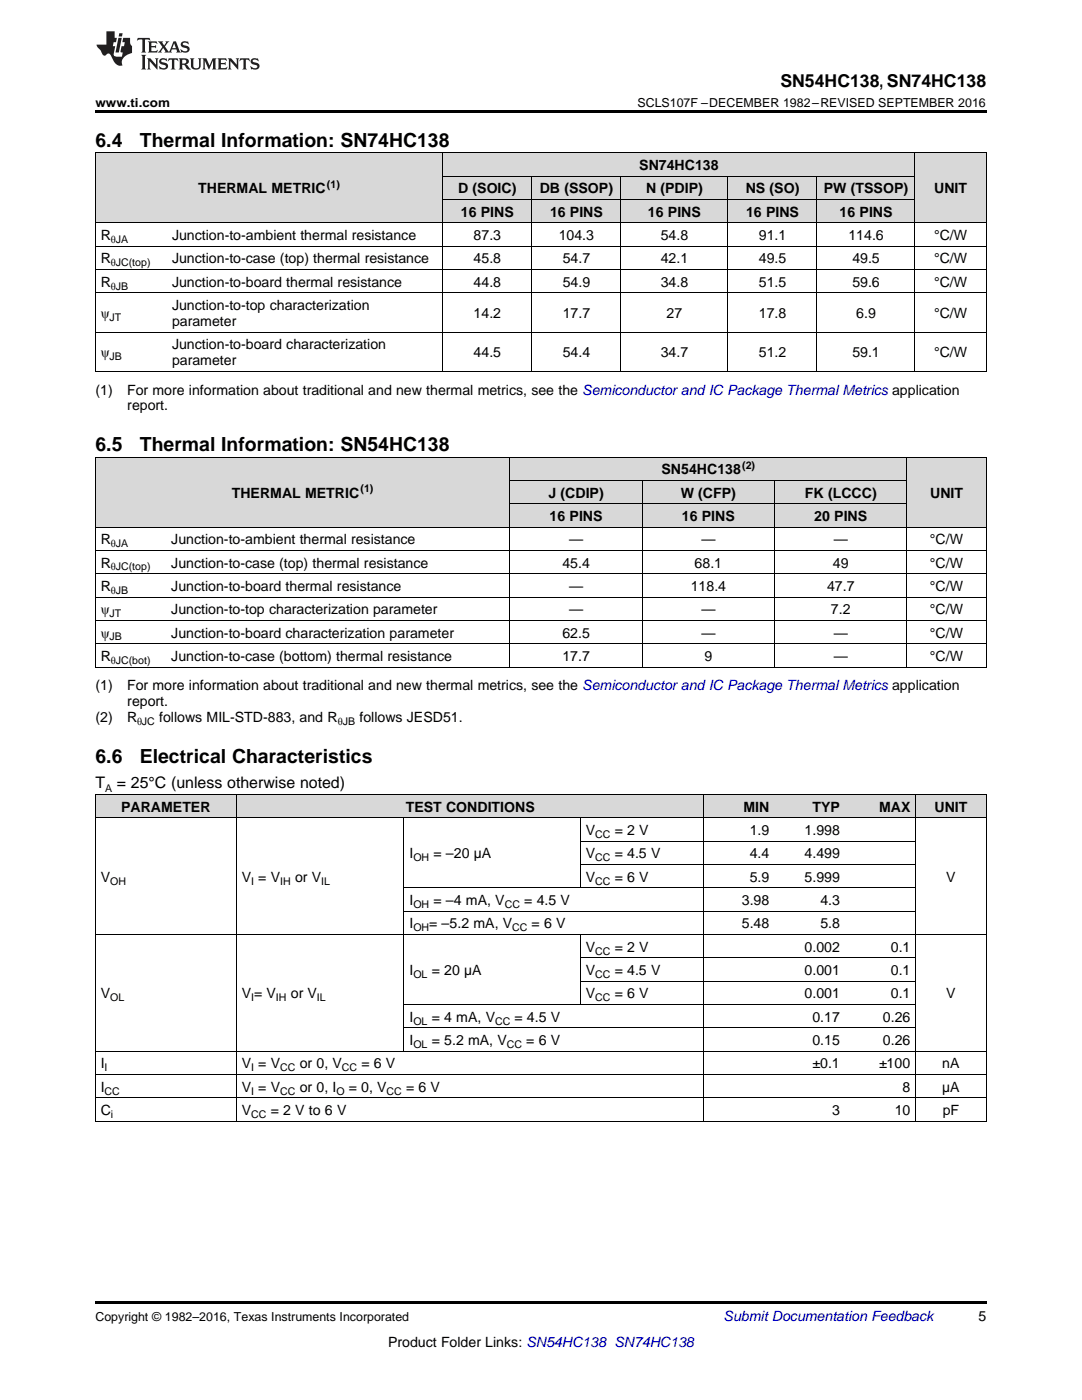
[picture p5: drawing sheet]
<svg xmlns="http://www.w3.org/2000/svg" width="216mm" height="279mm" viewBox="0 0 216 279" stroke-linecap="round" stroke-linejoin="round" font-family="sans-serif">
<defs><g id="words">
<g font-size="3.9">
<text x="19" y="29.3">6.4</text>
<text x="27.9" y="29.3">Thermal Information: SN74HC138</text>
<text x="19" y="90">6.5</text>
<text x="27.9" y="90">Thermal Information: SN54HC138</text>
<text x="19" y="152.2">6.6</text>
<text x="27.9" y="152.2">Electrical Characteristics</text>
</g>
<text font-size="3.5" x="155.7" y="17.3">SN54HC138, SN74HC138</text>
<g font-size="3.2">
<text x="19" y="157.3">T</text>
<text x="23.3" y="157.3">= 25°C (unless otherwise noted)</text>
</g>
<g font-size="2.8">
<text x="127.6" y="33.9">SN74HC138</text>
<text x="39.5" y="38.6">THERMAL METRIC</text>
<text x="91.4" y="38.6">D (SOIC)</text>
<text x="107.7" y="38.6">DB (SSOP)</text>
<text x="128.9" y="38.6">N (PDIP)</text>
<text x="148.8" y="38.6">NS (SO)</text>
<text x="164.4" y="38.6">PW (TSSOP)</text>
<text x="186.4" y="38.6">UNIT</text>
<text x="20.1" y="47.9">R</text>
<text x="34.3" y="47.9">Junction-to-ambient thermal resistance</text>
<text x="92" y="43.3">16 PINS</text>
<text x="94.5" y="47.9">87.3</text>
<text x="109.7" y="43.3">16 PINS</text>
<text x="111.5" y="47.9">104.3</text>
<text x="129.3" y="43.3">16 PINS</text>
<text x="131.8" y="47.9">54.8</text>
<text x="148.9" y="43.3">16 PINS</text>
<text x="151.4" y="47.9">91.1</text>
<text x="167.5" y="43.3">16 PINS</text>
<text x="169.3" y="47.9">114.6</text>
<text x="186.4" y="47.9">°C/W</text>
<text x="20.1" y="52.6">R</text>
<text x="34.3" y="52.6">Junction-to-case (top) thermal resistance</text>
<text x="94.5" y="52.6">45.8</text>
<text x="112.3" y="52.6">54.7</text>
<text x="131.8" y="52.6">42.1</text>
<text x="151.4" y="52.6">49.5</text>
<text x="170.1" y="52.6">49.5</text>
<text x="186.4" y="52.6">°C/W</text>
<text x="20.1" y="57.2">R</text>
<text x="34.3" y="57.2">Junction-to-board thermal resistance</text>
<text x="94.5" y="57.2">44.8</text>
<text x="112.3" y="57.2">54.9</text>
<text x="131.8" y="57.2">34.8</text>
<text x="151.4" y="57.2">51.5</text>
<text x="170.1" y="57.2">59.6</text>
<text x="186.4" y="57.2">°C/W</text>
<text x="20.1" y="63.5">ψ</text>
<text x="34.3" y="61.9">Junction-to-top characterization</text>
<text x="34.3" y="65.1">parameter</text>
<text x="94.5" y="63.5">14.2</text>
<text x="112.3" y="63.5">17.7</text>
<text x="133" y="63.5">27</text>
<text x="151.4" y="63.5">17.8</text>
<text x="170.9" y="63.5">6.9</text>
<text x="186.4" y="63.5">°C/W</text>
<text x="20.1" y="71.3">ψ</text>
<text x="34.3" y="69.7">Junction-to-board characterization</text>
<text x="94.5" y="71.3">44.5</text>
<text x="112.3" y="71.3">54.4</text>
<text x="131.8" y="71.3">34.7</text>
<text x="151.4" y="71.3">51.2</text>
<text x="170.1" y="71.3">59.1</text>
<text x="186.4" y="71.3">°C/W</text>
<text x="34.3" y="72.9">parameter</text>
<text x="19" y="78.7">(1)</text>
<text x="25.4" y="78.7">For more information about traditional and new thermal metrics, see the Semiconductor and IC Package Thermal Metrics application</text>
<text x="25.4" y="81.9">report.</text>
<text x="132" y="94.7">SN54HC138</text>
<text x="46.2" y="99.3">THERMAL METRIC</text>
<text x="109.4" y="99.3">J (CDIP)</text>
<text x="135.8" y="99.3">W (CFP)</text>
<text x="160.6" y="99.3">FK (LCCC)</text>
<text x="185.6" y="99.3">UNIT</text>
<text x="109.7" y="104">16 PINS</text>
<text x="136.1" y="104">16 PINS</text>
<text x="162.5" y="104">20 PINS</text>
<text x="20.1" y="108.6">R</text>
<text x="20.1" y="113.3">R</text>
<text x="34.2" y="108.6">Junction-to-ambient thermal resistance</text>
<text x="34.2" y="113.3">Junction-to-case (top) thermal resistance</text>
<text x="112.2" y="113.3">45.4</text>
<text x="113.6" y="108.6">—</text>
<text x="138.6" y="113.3">68.1</text>
<text x="139.9" y="108.6">—</text>
<text x="166.2" y="113.3">49</text>
<text x="166.4" y="108.6">—</text>
<text x="185.6" y="108.6">°C/W</text>
<text x="185.6" y="113.3">°C/W</text>
<text x="20.1" y="117.9">R</text>
<text x="34.2" y="117.9">Junction-to-board thermal resistance</text>
<text x="113.6" y="117.9">—</text>
<text x="137.8" y="117.9">118.4</text>
<text x="165" y="117.9">47.7</text>
<text x="185.6" y="117.9">°C/W</text>
<text x="20.1" y="122.6">ψ</text>
<text x="34.2" y="122.6">Junction-to-top characterization parameter</text>
<text x="113.6" y="122.6">—</text>
<text x="139.9" y="122.6">—</text>
<text x="165.8" y="122.6">7.2</text>
<text x="185.6" y="122.6">°C/W</text>
<text x="20.1" y="127.2">ψ</text>
<text x="20.1" y="131.9">R</text>
<text x="34.2" y="127.2">Junction-to-board characterization parameter</text>
<text x="34.2" y="131.9">Junction-to-case (bottom) thermal resistance</text>
<text x="112.2" y="127.2">62.5</text>
<text x="112.2" y="131.9">17.7</text>
<text x="139.9" y="127.2">—</text>
<text x="140.6" y="131.9">9</text>
<text x="166.4" y="127.2">—</text>
<text x="166.4" y="131.9">—</text>
<text x="185.6" y="127.2">°C/W</text>
<text x="185.6" y="131.9">°C/W</text>
<text x="19" y="137.8">(1)</text>
<text x="25.4" y="137.8">For more information about traditional and new thermal metrics, see the Semiconductor and IC Package Thermal Metrics application</text>
<text x="25.4" y="140.9">report.</text>
<text x="19" y="144.1">(2)</text>
<text x="25.4" y="144.1">R</text>
<text x="31.7" y="144.1">follows MIL-STD-883, and R</text>
<text x="71.7" y="144.1">follows JESD51.</text>
<text x="24.2" y="162">PARAMETER</text>
<text x="81" y="162">TEST CONDITIONS</text>
<text x="148.3" y="162">MIN</text>
<text x="162.1" y="162">TYP</text>
<text x="175.4" y="162">MAX</text>
<text x="186.5" y="162">UNIT</text>
<text x="116.9" y="166.7">V</text>
<text x="122.7" y="166.7">= 2 V</text>
<text x="149.6" y="166.7">1.9</text>
<text x="160.5" y="166.7">1.998</text>
<text x="81.7" y="171.3">I</text>
<text x="86.5" y="171.3">= –20 µA</text>
<text x="116.9" y="171.3">V</text>
<text x="122.7" y="171.3">= 4.5 V</text>
<text x="149.6" y="171.3">4.4</text>
<text x="160.5" y="171.3">4.499</text>
<text x="20.1" y="176">V</text>
<text x="48.3" y="176">V = V</text>
<text x="58.9" y="176">or V</text>
<text x="116.9" y="176">V</text>
<text x="122.7" y="176">= 6 V</text>
<text x="149.6" y="176">5.9</text>
<text x="160.5" y="176">5.999</text>
<text x="188.8" y="176">V</text>
<text x="81.7" y="180.6">I</text>
<text x="81.7" y="185.3">I</text>
<text x="85.7" y="185.3">= –5.2 mA, V</text>
<text x="86.5" y="180.6">= –4 mA, V</text>
<text x="104.6" y="180.6">= 4.5 V</text>
<text x="106.1" y="185.3">= 6 V</text>
<text x="148" y="180.6">3.98</text>
<text x="148" y="185.3">5.48</text>
<text x="163.7" y="180.6">4.3</text>
<text x="163.7" y="185.3">5.8</text>
<text x="116.9" y="189.9">V</text>
<text x="122.7" y="189.9">= 2 V</text>
<text x="160.5" y="189.9">0.002</text>
<text x="177.8" y="189.9">0.1</text>
<text x="81.7" y="194.6">I</text>
<text x="86.1" y="194.6">= 20 µA</text>
<text x="116.9" y="194.6">V</text>
<text x="122.7" y="194.6">= 4.5 V</text>
<text x="160.5" y="194.6">0.001</text>
<text x="177.8" y="194.6">0.1</text>
<text x="20.1" y="199.2">V</text>
<text x="48.3" y="199.2">V = V</text>
<text x="58" y="199.2">or V</text>
<text x="81.7" y="203.9">I</text>
<text x="86.1" y="203.9">= 4 mA, V</text>
<text x="102.7" y="203.9">= 4.5 V</text>
<text x="116.9" y="199.2">V</text>
<text x="122.7" y="199.2">= 6 V</text>
<text x="160.5" y="199.2">0.001</text>
<text x="162.1" y="203.9">0.17</text>
<text x="176.2" y="203.9">0.26</text>
<text x="177.8" y="199.2">0.1</text>
<text x="188.8" y="199.2">V</text>
<text x="81.7" y="208.6">I</text>
<text x="86.1" y="208.6">= 5.2 mA, V</text>
<text x="105" y="208.6">= 6 V</text>
<text x="162.1" y="208.6">0.15</text>
<text x="176.2" y="208.6">0.26</text>
<text x="20.1" y="213.2">I</text>
<text x="48.3" y="213.2">V = V</text>
<text x="59.8" y="213.2">or 0, V</text>
<text x="72.1" y="213.2">= 6 V</text>
<text x="162.1" y="213.2">±0.1</text>
<text x="175.4" y="213.2">±100</text>
<text x="188" y="213.2">nA</text>
<text x="20.1" y="217.9">I</text>
<text x="48.3" y="217.9">V = V</text>
<text x="59.8" y="217.9">or 0, I</text>
<text x="69.6" y="217.9">= 0, V</text>
<text x="81" y="217.9">= 6 V</text>
<text x="180.1" y="217.9">8</text>
<text x="188" y="217.9">µA</text>
<text x="20.1" y="222.5">C</text>
<text x="48.3" y="222.5">V</text>
<text x="54" y="222.5">= 2 V to 6 V</text>
<text x="166" y="222.5">3</text>
<text x="178.5" y="222.5">10</text>
<text x="188.1" y="222.5">pF</text>
<text x="195.3" y="263.6">5</text>
<text x="77.4" y="268.9">Product Folder Links: SN54HC138 SN74HC138</text>
</g>
<text font-size="2.8" fill="#0000c8" x="144.4" y="263.6">Submit Documentation Feedback</text>
<g font-size="2.5">
<text x="19" y="21.4">www.ti.com</text>
<text x="127.2" y="21.4">SCLS107F –DECEMBER 1982–REVISED SEPTEMBER 2016</text>
<text x="19" y="263.6">Copyright © 1982–2016, Texas Instruments Incorporated</text>
</g>
<g font-size="2.1">
<text x="65.2" y="37.5">(1)</text>
<text x="22.1" y="48.5">θJA</text>
<text x="22.1" y="53.1">θJC(top)</text>
<text x="22.1" y="57.8">θJB</text>
<text x="21.9" y="64">JT</text>
<text x="21.9" y="71.9">JB</text>
<text x="148.1" y="93.5">(2)</text>
<text x="71.9" y="98.2">(1)</text>
<text x="22.1" y="109.2">θJA</text>
<text x="22.1" y="113.8">θJC(top)</text>
<text x="22.1" y="118.5">θJB</text>
<text x="21.9" y="123.2">JT</text>
<text x="21.9" y="127.8">JB</text>
<text x="22.1" y="132.5">θJC(bot)</text>
<text x="27.3" y="144.7">θJC</text>
<text x="67.4" y="144.7">θJB</text>
<text x="21" y="158">A</text>
<text x="118.8" y="167.2">CC</text>
<text x="82.5" y="171.9">OH</text>
<text x="118.8" y="171.9">CC</text>
<text x="22" y="176.5">OH</text>
<text x="50.1" y="176.5">I</text>
<text x="55.9" y="176.5">IH</text>
<text x="64.1" y="176.5">IL</text>
<text x="118.8" y="176.5">CC</text>
<text x="82.5" y="181.2">OH</text>
<text x="82.5" y="185.8">OH</text>
<text x="100.7" y="181.2">CC</text>
<text x="102.2" y="185.8">CC</text>
<text x="118.8" y="190.5">CC</text>
<text x="82.5" y="195.2">OL</text>
<text x="118.8" y="195.2">CC</text>
<text x="22" y="199.8">OL</text>
<text x="50.1" y="199.8">I</text>
<text x="55.1" y="199.8">IH</text>
<text x="63.2" y="199.8">IL</text>
<text x="118.8" y="199.8">CC</text>
<text x="82.5" y="204.5">OL</text>
<text x="82.5" y="209.1">OL</text>
<text x="98.8" y="204.5">CC</text>
<text x="101.1" y="209.1">CC</text>
<text x="20.9" y="213.8">I</text>
<text x="50.1" y="213.8">I</text>
<text x="55.9" y="213.8">CC</text>
<text x="68.2" y="213.8">CC</text>
<text x="20.9" y="218.4">CC</text>
<text x="50.1" y="218.4">I</text>
<text x="55.9" y="218.4">CC</text>
<text x="67.1" y="218.4">O</text>
<text x="77.1" y="218.4">CC</text>
<text x="22.1" y="223.1">i</text>
<text x="50.1" y="223.1">CC</text>
</g>
</g></defs>
<g fill="#d8d8d8">
<path d="M19 158.6h8.8v4.7h-8.8z"/>
<path d="M27.8 158.6h19.4v4.7h-19.4z"/>
<path d="M47.2 158.6h33.4v4.7h-33.4z"/>
<path d="M80.6 158.6h35.3v4.7h-35.3z"/>
<path d="M115.9 158.6h24.6v4.7h-24.6z"/>
<path d="M140.5 158.6h14.1v4.7h-14.1z"/>
<path d="M154.6 158.6h14.1v4.7h-14.1z"/>
<path d="M168.7 158.6h14v4.7h-14z"/>
<path d="M182.7 158.6h14.1v4.7h-14.1z"/>
<path d="M19 91.3h14.1v13.9h-14.1z"/>
<path d="M33.1 91.3h68.7v13.9h-68.7z"/>
<path d="M181 91.3h15.8v13.9h-15.8z"/>
<path d="M101.8 100.6h26.4v4.6h-26.4z"/>
<path d="M128.2 100.6h26.4v4.6h-26.4z"/>
<path d="M154.6 100.6h26.4v4.6h-26.4z"/>
<path d="M101.8 95.9h26.4v4.7h-26.4z"/>
<path d="M128.2 95.9h26.4v4.7h-26.4z"/>
<path d="M154.6 95.9h26.4v4.7h-26.4z"/>
<path d="M101.8 91.3h26.4v4.6h-26.4z"/>
<path d="M128.2 91.3h26.4v4.6h-26.4z"/>
<path d="M154.6 91.3h26.4v4.6h-26.4z"/>
<path d="M19 30.6h14.3v13.9h-14.3z"/>
<path d="M33.3 30.6h55.1v13.9h-55.1z"/>
<path d="M182.6 30.6h14.2v13.9h-14.2z"/>
<path d="M88.4 39.9h17.8v4.6h-17.8z"/>
<path d="M106.2 39.9h17.7v4.6h-17.7z"/>
<path d="M123.9 39.9h21.4v4.6h-21.4z"/>
<path d="M145.3 39.9h17.8v4.6h-17.8z"/>
<path d="M163.1 39.9h19.5v4.6h-19.5z"/>
<path d="M88.4 35.2h17.8v4.7h-17.8z"/>
<path d="M106.2 35.2h17.7v4.7h-17.7z"/>
<path d="M123.9 35.2h21.4v4.7h-21.4z"/>
<path d="M145.3 35.2h17.8v4.7h-17.8z"/>
<path d="M163.1 35.2h19.5v4.7h-19.5z"/>
<path d="M88.4 30.6h17.8v4.6h-17.8z"/>
<path d="M106.2 30.6h17.7v4.6h-17.7z"/>
<path d="M123.9 30.6h21.4v4.6h-21.4z"/>
<path d="M145.3 30.6h17.8v4.6h-17.8z"/>
<path d="M163.1 30.6h19.5v4.6h-19.5z"/>
</g>
<g fill="#000">
<path d="M19 22h177.8v.5h-177.8zM19 74.1l.2 .1zM88.3 74.1l.1 .1zM106 74.1l.2 .1zM123.8 74.1l.1 .1zM145.2 74.1l.1 .1zM162.9 74.1l.2 .1zM182.5 74.1l.1 .1zM196.7 74.1l.1 .1zM19 133.1l.2 .1zM101.7 133.1l.1 .1zM128.1 133.1l.1 .1z"/>
<path d="M154.5 133.1l.1 .1zM180.9 133.1l.1 .1zM196.7 133.1l.1 .1zM19 223.8h.2zM47.1 223.8h.1zM80.5 223.8h.1zM115.7 223.8h.2zM140.4 223.8h.1zM154.5 223.8h.1zM168.6 223.8h.1zM182.6 223.8h.1zM196.7 223.8h.1z"/>
<path d="M19 259.7h177.8v.5h-177.8z"/>
</g>
<g fill="none" stroke="#000" stroke-width=".2">
<path d="M19 30.5h177.8M19.1 30.5v43.7M88.3 30.5v43.7M88.4 39.8h94.2M88.4 35.2h94.2M106.1 35.2v39M123.9 35.2v39M145.2 35.2v39M163 35.2v39M182.5 30.5v43.7M196.8 30.5v43.7M19 58.4h177.8"/>
<path d="M19 53.8h177.8M19 49.1h177.8M19 44.5h177.8M19 74.1h177.8M19 66.3h177.8M19 91.2h177.8M19.1 91.2v42M101.7 91.2v42M101.8 95.9h79.2M128.1 95.9v37.3M154.5 95.9v37.3M180.9 91.2v42"/>
<path d="M196.8 91.2v42M19 119.2h177.8M19 114.5h177.8M19 109.8h177.8M19 105.2h177.8M101.8 100.5h79.2M19 133.1h177.8M19 128.5h177.8M19 123.8h177.8M19 158.6h177.8M19.1 158.6v65.2M47.1 158.6v65.2"/>
<path d="M140.5 158.6v65.2M182.7 158.6v65.2M196.8 158.6v65.2M19 163.2h177.8M80.6 163.2v46.6M80.6 177.2h102.1M115.8 163.2v14M115.9 172.5h66.8M115.9 167.9h66.8M19 186.5h177.8M80.6 181.8h102.1M115.8 186.5v14"/>
<path d="M115.9 195.8h66.8M115.9 191.2h66.8M19 219.1h177.8M19 214.4h177.8M19 209.8h177.8M80.6 205.1h102.1M80.6 200.5h102.1M19 223.7h177.8"/>
</g>
<g fill="#231f20">
<path d="M27.5 7.6l-.1 .5 .4-.2h.6v.1v2.1l-.2 .4h1l-.3-.4v-2.1l.1-.1h.5l.5 .2-.2-.5zM29.5 8.3l.2 .3v1.5l-.2 .4h1.8l.2-.6a1.04 1.04 0 0 1-1.3 .2v-.7h.6l.3 .2v-.6l-.3 .2h-.6v-.6l.8-.1 .4 .3-.2-.5zM31.5 8.3l.9 1.1-.9 1.1h.8l-.2-.2 .5-.7 .4 .7-.2 .2h1.5l-.1-.2 .1-.4h.9l.1 .4-.2 .2h1l-.3-.3-.7-1.9h-.5l-.9 2-.8-1 .9-1h-.8l.1 .3-.3 .5-.4-.6 .2-.2zM34.7 8.6l.4 1h-.7zM36.3 8.4a.63 .63 0 0 0-.2 .7 .63 .63 0 0 0 .6 .4l.6 .2 .1 .2a.75 .75 0 0 1-.7 .4 .75 .75 0 0 1-.6-.5l.1 .7 .1-.1a1.11 1.11 0 0 0 1.5-.6 1.13 1.13 0 0 0-1.2-.8l-.1-.4a1.04 1.04 0 0 1 1.2 .2l-.2-.5-.1 .1-.5-.2zM28.2 10.9l.2 .4v2.2l-.2 .4h1l-.3-.4v-2.2l.3-.4zM29.3 11.6l.3 .4v1.5l-.3 .4h.8l-.2-.4v-1.3l1.5 1.7v-1.9l.2-.4h-.7l.2 .4v.9l-1.1-1.3zM32 11.8a.62 .62 0 0 0-.2 .7 .62 .62 0 0 0 .6 .4l.6 .1 .1 .3a.76 .76 0 0 1-.7 .3 .76 .76 0 0 1-.6-.4l.1 .7 .1-.1a1.11 1.11 0 0 0 1.5-.6 1.13 1.13 0 0 0-1.2-.8l-.1-.4a1.04 1.04 0 0 1 1.2 .2l-.2-.6-.1 .1-.5-.1zM33.7 11.6l-.2 .6a.61 .61 0 0 1 .8-.3v1.6l-.2 .4h.9l-.2-.4v-1.6a.63 .63 0 0 1 .8 .3l-.2-.6zM35.6 11.6l.3 .4v1.5l-.3 .4h1l-.2-.2v-.8l.5 .2a.76 .76 0 0 0 1.2 .7l-1-1a.58 .58 0 0 0 .6-.5 .58 .58 0 0 0-.5-.6zM36.4 11.9h.1a.45 .45 0 0 1 .5 .1 .45 .45 0 0 1 .1 .5l-.7 .2zM37.9 11.6l.2 .2a2.17 2.17 0 0 0 .3 1.9 .99 .99 0 0 0 1.6-.6v-1.1l.2-.4h-.7l.2 .2a1.92 1.92 0 0 1-.2 1.8 .6 .6 0 0 1-.9-.5v-1.1l.2-.4zM40.4 11.6l.2 .4v1.5l-.2 .4h.7l-.2-.4v-1.4l.8 1.8 .8-1.8v1.4l-.2 .4h.9l-.2-.4v-1.5l.2-.4h-.8l-.6 1.5-.6-1.5zM43.4 11.6l.2 .4v1.5l-.2 .4h1.8l.2-.6a1.04 1.04 0 0 1-1.3 .1v-.6h.5l.4 .2v-.6l-.4 .2h-.5v-.7h.8l.3 .3-.1-.6zM45.5 11.6l.2 .4v1.5l-.2 .4h.7l-.2-.4v-1.3l1.5 1.7v-1.9l.2-.4h-.7l.2 .4v.9l-1.1-1.3zM47.9 11.6l-.1 .6a.61 .61 0 0 1 .8-.3v1.6l-.3 .4h1l-.3-.4 .1-1.6a.63 .63 0 0 1 .7 .3l-.1-.6zM50.2 11.8a.62 .62 0 0 0-.2 .7 .62 .62 0 0 0 .6 .4l.6 .1 .2 .3a.76 .76 0 0 1-.8 .3 .76 .76 0 0 1-.6-.4l.1 .7 .2-.1a1.11 1.11 0 0 0 1.5-.6 1.13 1.13 0 0 0-1.3-.8l-.1-.4a1.04 1.04 0 0 1 1.2 .2l-.1-.6-.2 .1-.5-.1z"/>
<path d="M21.2 6.3v2.6h-1.9l.1 .4 .7 .9a.91 .91 0 0 0 1 .8 .56 .56 0 0 1 .5-.3 .56 .56 0 0 1 .5 .3l.4 .8a1.53 1.53 0 0 0 1.9 1.2 1.54 1.54 0 0 1 1-2.1l.9-.3v-1.4a1.52 1.52 0 0 1-.3-1.6h-1.4l-.2 .8h.5l-.2 .8h-.4l-.2 1v.2l.4 .1-.2 .8a1.93 1.93 0 0 1-1.6-.3l.3-1.8h-.5l.2-.8h.4l.2-.8h-.4v-1.3zM23.6 7.6l-.6 2.9h.7l.6-2.9zM23.8 6.6l-.1 .7h.6l.2-.7z"/>
</g>
<use href="#words"/>
</svg>
